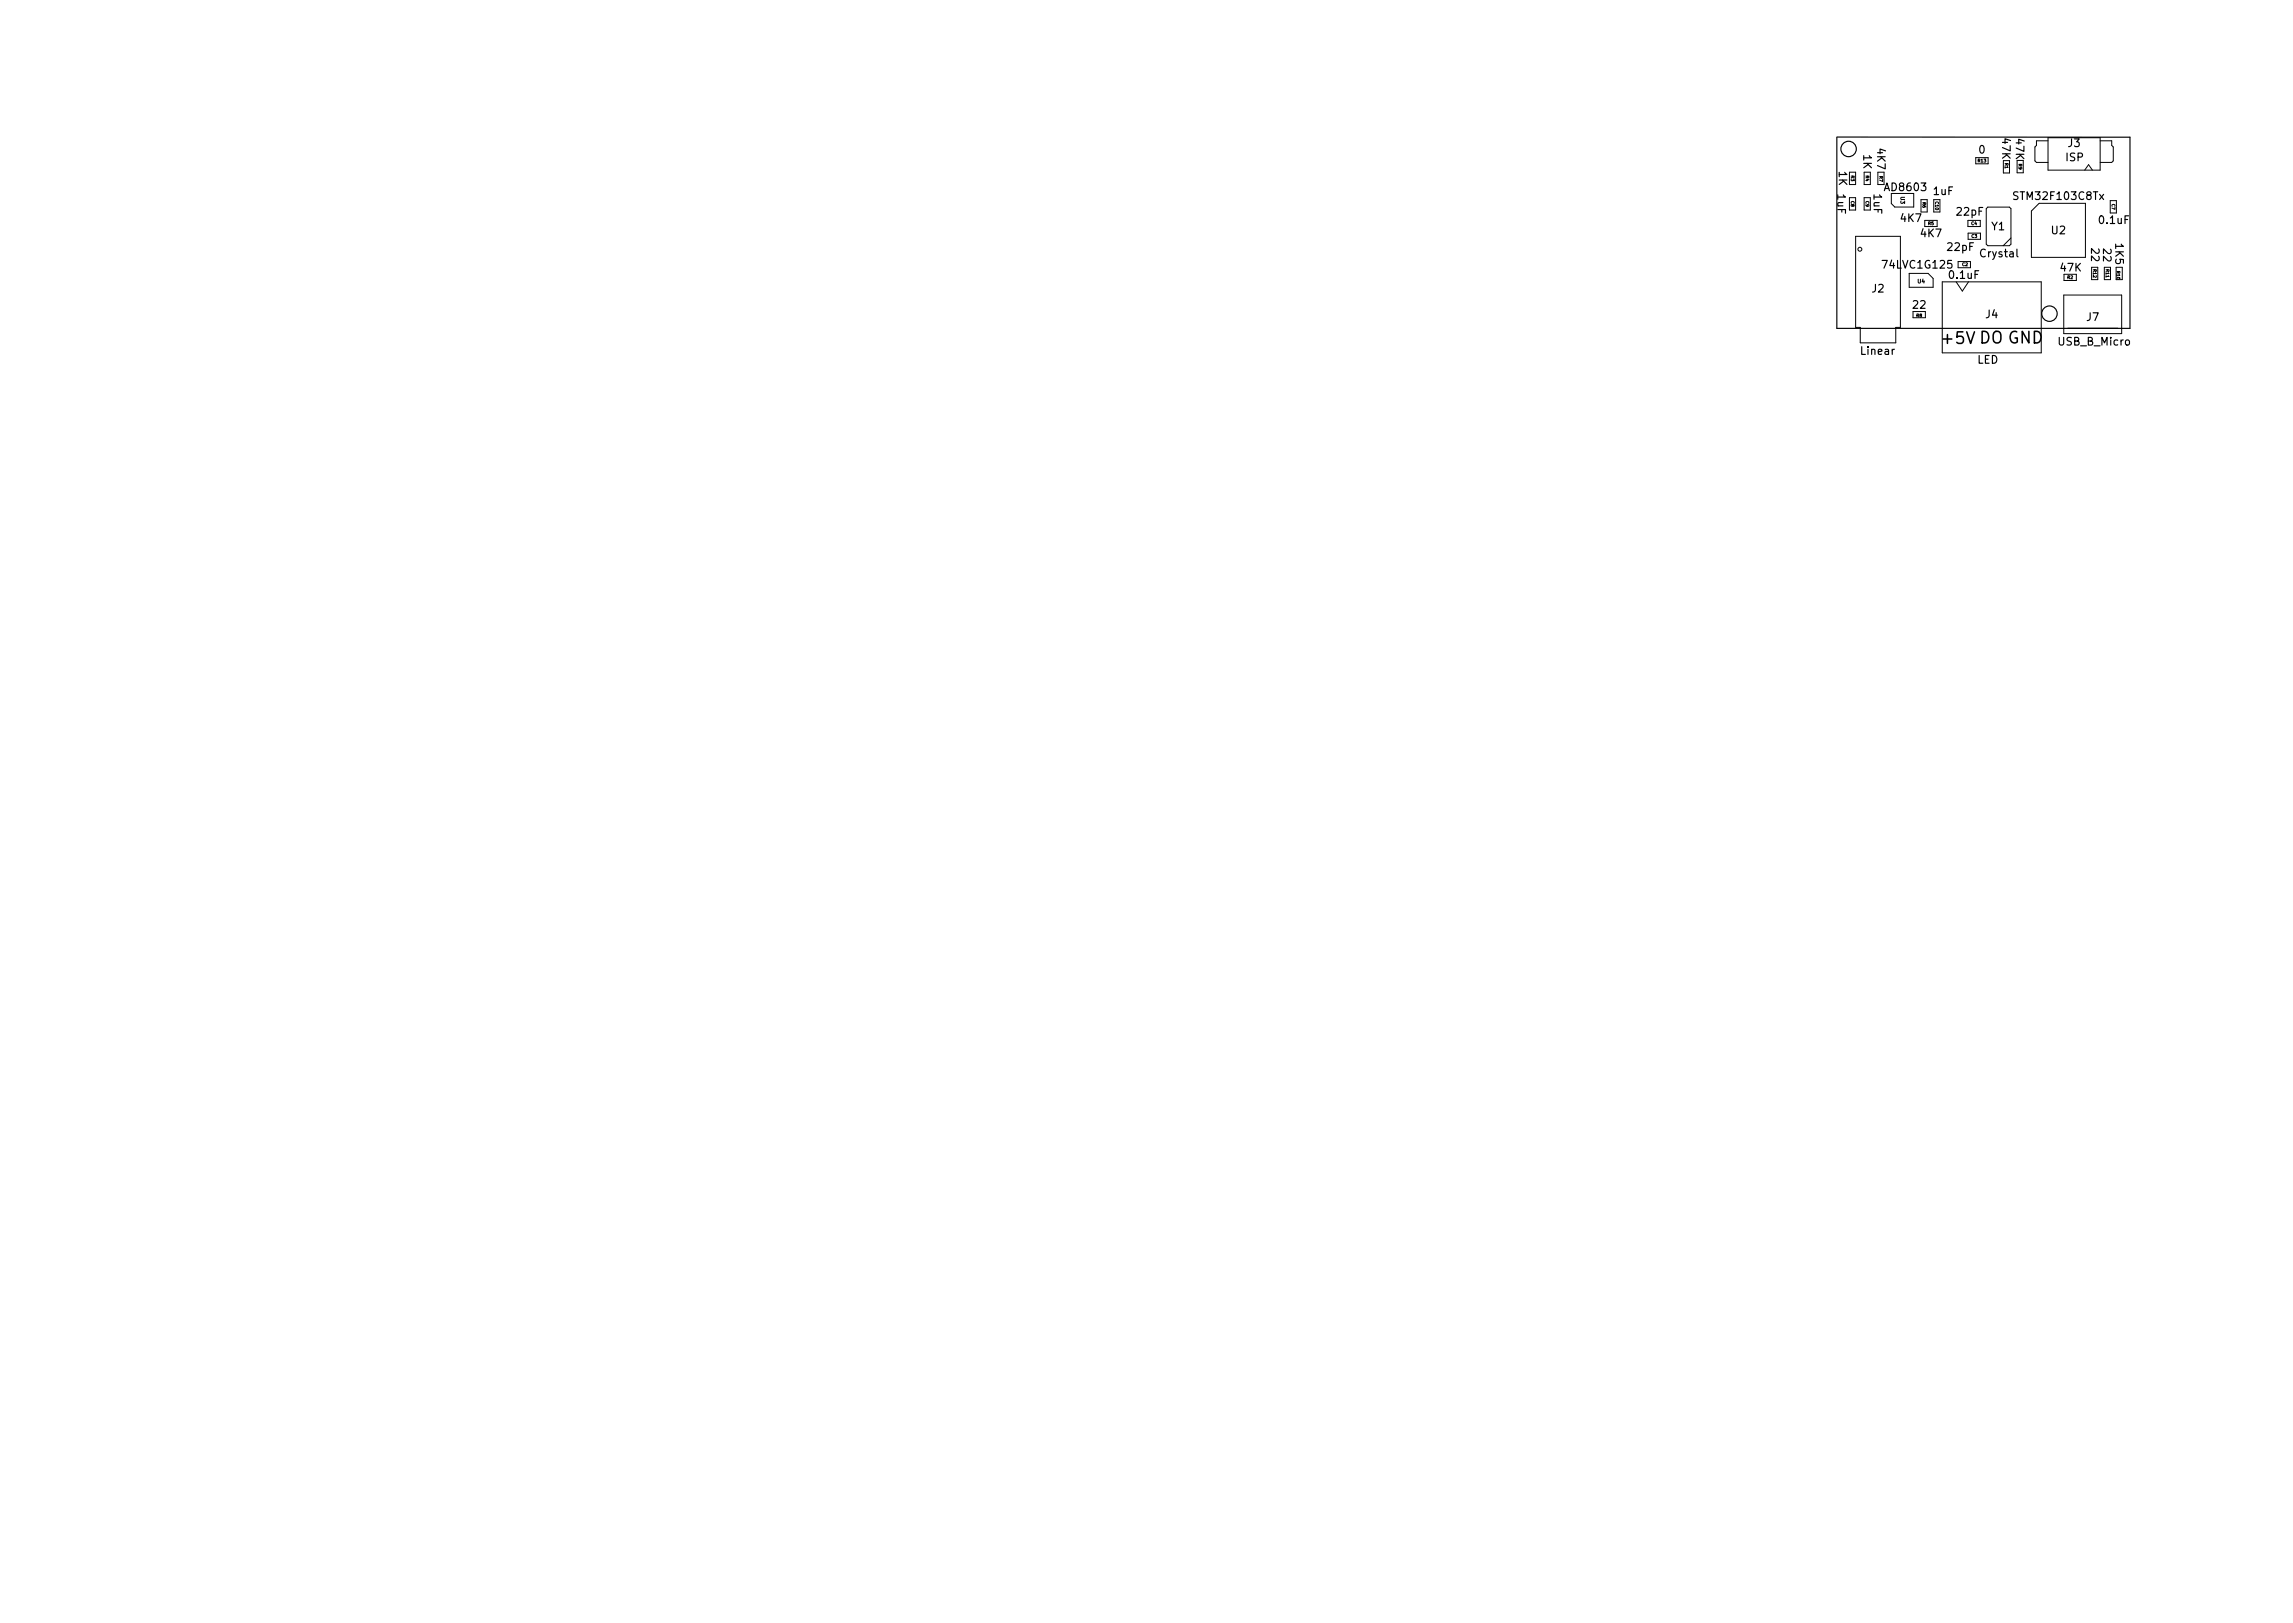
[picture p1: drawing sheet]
<svg xmlns="http://www.w3.org/2000/svg" width="297mm" height="210mm" viewBox="0 0 297 210" stroke-linecap="round" stroke-linejoin="round" font-family="sans-serif">
<defs><g id="words">
<text font-size="2.1" x="251.7" y="44.6">+5V DO GND</text>
<g font-size="1.4">
<text x="259.4" y="18" transform="rotate(90 259.4 18)">47K</text>
<text x="238.2" y="22.2" transform="rotate(90 238.2 22.2)">1K</text>
<text x="241.4" y="20.1" transform="rotate(90 241.4 20.1)">1K</text>
<text x="243.2" y="19.3" transform="rotate(90 243.2 19.3)">4K7</text>
<text x="256.4" y="19.9">0</text>
<text x="261.1" y="18" transform="rotate(90 261.1 18)">47K</text>
<text x="267.6" y="20.9">ISP</text>
<text x="267.9" y="19">J3</text>
<text x="238" y="25.2" transform="rotate(90 238 25.2)">1uF</text>
<text x="242.7" y="25.2" transform="rotate(90 242.7 25.2)">1uF</text>
<text x="244.3" y="24.8">AD8603</text>
<text x="246.3" y="28.8">4K7</text>
<text x="250.5" y="25.3">1uF</text>
<text x="253.5" y="27.9">22pF</text>
<text x="258" y="29.8">Y1</text>
<text x="261.1" y="25.9">STM32F103C8Tx</text>
<text x="272" y="29">0.1uF</text>
<text x="244.1" y="34.8">74LVC1G125</text>
<text x="248.9" y="30.7">4K7</text>
<text x="252.3" y="32.5">22pF</text>
<text x="256.6" y="33.3">Crystal</text>
<text x="265.8" y="30.3">U2</text>
<text x="267" y="35.2">47K</text>
<text x="270.9" y="32.2" transform="rotate(90 270.9 32.2)">22</text>
<text x="272.4" y="32.3" transform="rotate(90 272.4 32.3)">22</text>
<text x="274" y="31.6" transform="rotate(90 274 31.6)">1K5</text>
<text x="242.5" y="37.9">J2</text>
<text x="247.8" y="40">22</text>
<text x="252.6" y="36.1">0.1uF</text>
<text x="257.2" y="41.2">J4</text>
<text x="270.3" y="41.6">J7</text>
<text x="241.1" y="46">Linear</text>
<text x="256.1" y="47.1">LED</text>
<text x="266.7" y="44.8">USB_B_Micro</text>
</g>
<g font-size=".7">
<text x="246.2" y="25.5" transform="rotate(90 246.2 25.5)">U3</text>
<text x="248.4" y="36.7">U4</text>
</g>
<g font-size=".6">
<text x="239.8" y="22.8" transform="rotate(90 239.8 22.8)">R3</text>
<text x="241.7" y="22.8" transform="rotate(90 241.7 22.8)">R4</text>
<text x="243.5" y="22.8" transform="rotate(90 243.5 22.8)">R7</text>
<text x="256.2" y="21">R13</text>
<text x="259.7" y="21.1" transform="rotate(90 259.7 21.1)">R1</text>
<text x="261.5" y="21.2" transform="rotate(90 261.5 21.2)">R9</text>
<text x="239.8" y="26.1" transform="rotate(90 239.8 26.1)">C8</text>
<text x="241.7" y="26.1" transform="rotate(90 241.7 26.1)">C9</text>
<text x="249.1" y="26.2" transform="rotate(90 249.1 26.2)">R6</text>
<text x="249.8" y="29.2">R5</text>
<text x="250.7" y="26.2" transform="rotate(90 250.7 26.2)">C10</text>
<text x="255.4" y="29.2">C4</text>
<text x="273.6" y="26.4" transform="rotate(90 273.6 26.4)">C7</text>
<text x="254.2" y="34.5">C2</text>
<text x="255.4" y="30.8">C3</text>
<text x="271.1" y="34.9" transform="rotate(90 271.1 34.9)">R12</text>
<text x="272.8" y="34.9" transform="rotate(90 272.8 34.9)">R11</text>
<text x="274.2" y="35.1" transform="rotate(90 274.2 35.1)">R10</text>
<text x="248.3" y="41.1">R8</text>
<text x="267.8" y="36.1">R2</text>
</g>
</g></defs>
<g fill="none" stroke="#000" stroke-width=".15">
<path d="M238 17.8h37.9v24.7h-38v-24.7"/>
<circle cx="239.5" cy="19.3" r="1"/>
<circle cx="265.5" cy="40.6" r="1"/>
</g>
<g fill="none" stroke="#000" stroke-width=".13">
<path d="M265.3 17.8h6.8v4.2h-6.8zM265.3 18.2h-1.5v.6l-.2 .2v1.8l.2 .2h1.5M272.1 18.2h1.5v.6l.2 .2v1.8l-.2 .2h-1.5M239.6 22.3h.8v1.6h-.8M239.6 25.6h.8v1.6h-.8zM240.4 30.6h5.8v11.8h-.6v2h-4.6v-2h-.6zM241.5 22.3v1.6h.8v-1.6M242.3 25.6h-.8v1.6h.8M243.3 22.3h.8v1.6h-.8zM245 25.1h2.9v1.7h-2.4l-.5-.4zM247.3 35.4h2.5l.6 .7v1.1h-3.1zM248.9 25.9h.8v1.6h-.8z"/>
<path d="M249.3 29.4v-.8h1.6v.8M250.5 25.9h.8v1.6h-.8zM251.6 36.5h12.8v9.2h-12.8zM253.4 36.5l.8 1.2 .8-1.2M253.7 34.7v-.8h1.6v.8M254.9 28.6v.8h1.6v-.8M255 30.2h1.6v.8h-1.6zM255.9 20.4h1.6v.8h-1.6zM257.3 27l.2-.2h2.8l.2 .2v4.6l-.2 .2h-2.8l-.2-.2zM259.5 20.8v1.6h.8v-1.6M260.5 30.8l-1 1M261.3 20.8v1.6h.8v-1.6"/>
<path d="M263.1 27.3l1-1h6v7h-7zM267.3 38.2h7.5v5h-7.5zM267.4 35.5v.8h1.6v-.8M270.1 22l.5-.7 .5 .7M270.9 34.6h.8v1.6h-.8zM272.6 34.6h.8v1.6h-.8zM273.4 27.6v-1.6h.8v1.6M274.1 34.6h.8v1.6h-.8zM247.8 40.4v.8h1.6v-.8M267.8 42.5h6.5"/>
<circle cx="240.9" cy="32.3" r=".25"/>
</g>
<use href="#words"/>
</svg>
